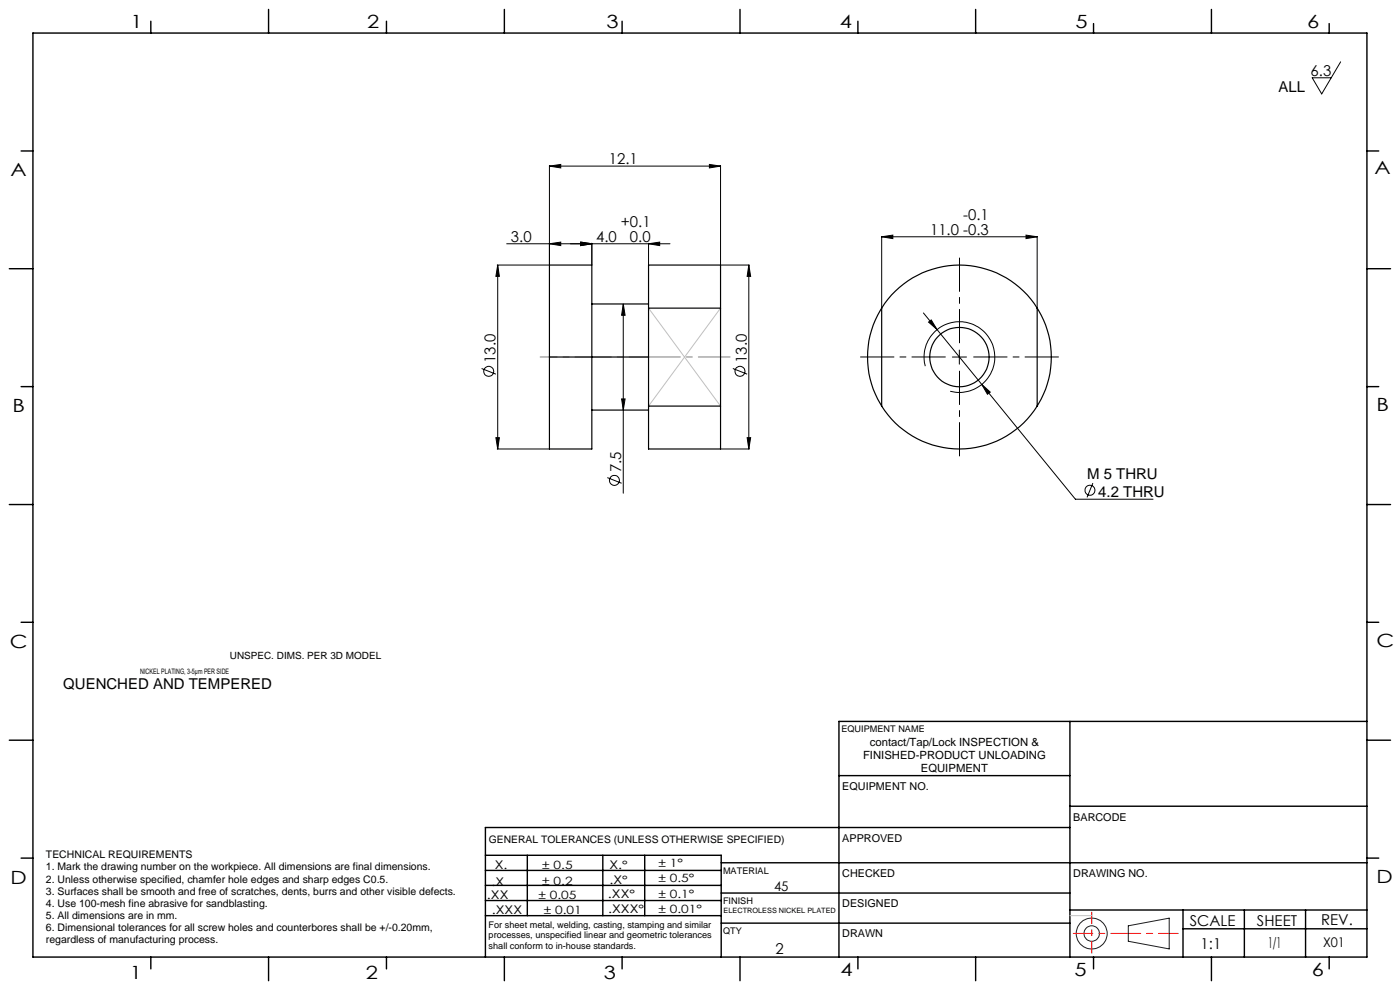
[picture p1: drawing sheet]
<svg xmlns="http://www.w3.org/2000/svg" width="297mm" height="210mm" viewBox="0 0 297 210" stroke-linecap="round" stroke-linejoin="round" font-family="sans-serif">
<defs><g id="words">
<g font-size="3.9">
<text x="27.7" y="5.9">1</text>
<text x="77.9" y="5.9">2</text>
<text x="128.6" y="5.9">3</text>
<text x="178.2" y="5.9">4</text>
<text x="228.1" y="5.9">5</text>
<text x="277.3" y="5.9">6</text>
<text x="2.3" y="37.4">A</text>
<text x="291.6" y="36.9">A</text>
<text x="2.6" y="87.4">B</text>
<text x="292" y="87.1">B</text>
<text x="2.1" y="137.5">C</text>
<text x="292" y="137.3">C</text>
<text x="2.2" y="187.4">D</text>
<text x="292" y="187.4">D</text>
<text x="27.5" y="207.7">1</text>
<text x="77.6" y="207.8">2</text>
<text x="128.1" y="207.8">3</text>
<text x="178.3" y="207">4</text>
<text x="228" y="207">5</text>
<text x="278.3" y="207">6</text>
</g>
<g font-size="3.2">
<text x="278" y="16.1">6.3</text>
<text x="271.2" y="19.5">ALL</text>
<text x="129.2" y="34.8">12.1</text>
<text x="204.3" y="46.6">-0.1</text>
<text x="108.4" y="51.3">3.0</text>
<text x="126.5" y="51.3">4.0</text>
<text x="131.7" y="48.1">+0.1</text>
<text x="133.6" y="51.3">0.0</text>
<text x="197.3" y="49.8">11.0 -0.3</text>
<text x="105.1" y="77" transform="rotate(-90 105.1 77)">13.0</text>
<text x="158.4" y="77" transform="rotate(-90 158.4 77)">13.0</text>
<text x="131.8" y="100.1" transform="rotate(-90 131.8 100.1)">7.5</text>
<text x="230.6" y="101.6">M 5 THRU</text>
<text x="233" y="105.4">4.2 THRU</text>
<text x="13.4" y="146.1">QUENCHED AND TEMPERED</text>
<text x="252.4" y="196.4">SCALE</text>
<text x="266.7" y="196.4">SHEET</text>
<text x="280.3" y="196.3">REV.</text>
<text x="164.5" y="202.3">2</text>
<text x="254.7" y="201.3">1:1</text>
<text x="269" y="201.1">1/1</text>
</g>
<g font-size="2.8">
<text x="164.2" y="189">45</text>
<text x="280.7" y="200.9">X01</text>
</g>
<g font-size="2.5">
<text x="104.9" y="184.4">X.</text>
<text x="129.3" y="184.3">X.°</text>
<text x="103.3" y="190.6">.XX</text>
<text x="104.2" y="187.9">.X</text>
<text x="129" y="190.6">.XX°</text>
<text x="129.3" y="187.5">.X°</text>
<text x="104.4" y="193.9">.XXX</text>
<text x="129" y="193.6">.XXX°</text>
</g>
<g font-size="2.4">
<text x="183.1" y="161">FINISHED-PRODUCT UNLOADING</text>
<text x="184.5" y="158.2">contact/Tap/Lock INSPECTION &amp;</text>
<text x="195.3" y="163.8">EQUIPMENT</text>
<text x="115" y="184.4">± 0.5</text>
<text x="139.7" y="183.8">± 1°</text>
<text x="114.2" y="190.6">± 0.05</text>
<text x="115" y="187.7">± 0.2</text>
<text x="139.7" y="190.5">± 0.1°</text>
<text x="139.7" y="187">± 0.5°</text>
<text x="115.4" y="194">± 0.01</text>
<text x="139.7" y="193.6">± 0.01°</text>
</g>
<g font-size="2.3">
<text x="178.7" y="167.6">EQUIPMENT NO.</text>
<text x="178.7" y="178.6">APPROVED</text>
<text x="227.7" y="174">BARCODE</text>
<text x="178.7" y="186">CHECKED</text>
<text x="227.7" y="186">DRAWING NO.</text>
<text x="178.7" y="192.5">DESIGNED</text>
<text x="178.7" y="198.8">DRAWN</text>
</g>
<g font-size="2.2">
<text x="103.7" y="178.8">GENERAL TOLERANCES (UNLESS OTHERWISE SPECIFIED)</text>
<text x="9.7" y="182.1">TECHNICAL REQUIREMENTS</text>
<text x="9.7" y="184.7">1. Mark the drawing number on the workpiece. All dimensions are final dimensions.</text>
<text x="9.7" y="187.2">2. Unless otherwise specified, chamfer hole edges and sharp edges C0.5.</text>
<text x="9.7" y="189.8">3. Surfaces shall be smooth and free of scratches, dents, burrs and other visible defects.</text>
<text x="9.7" y="192.4">4. Use 100-mesh fine abrasive for sandblasting.</text>
<text x="9.7" y="195">5. All dimensions are in mm.</text>
<text x="9.7" y="197.6">6. Dimensional tolerances for all screw holes and counterbores shall be +/-0.20mm,</text>
<text x="9.7" y="200.1">regardless of manufacturing process.</text>
</g>
<text font-size="2.1" x="48.8" y="139.8">UNSPEC. DIMS. PER 3D MODEL</text>
<g font-size="1.9">
<text x="178.5" y="155.4">EQUIPMENT NAME</text>
<text x="153.4" y="185.3">MATERIAL</text>
<text x="153.4" y="191.8">FINISH</text>
<text x="103.7" y="196.8">For sheet metal, welding, casting, stamping and similar</text>
<text x="103.7" y="199">processes, unspecified linear and geometric tolerances</text>
<text x="103.7" y="201.3">shall conform to in-house standards.</text>
<text x="153.4" y="198.2">QTY</text>
</g>
<g font-size="1.6">
<text x="29.8" y="142.9">NICKEL PLATING, 3-5μm PER SIDE</text>
<text x="153.5" y="193.7">ELECTROLESS NICKEL PLATED</text>
</g>
</g></defs>
<g fill="none" stroke="#000" stroke-width=".21">
<path d="M284.4 13.1l-4 6.8-2-3.4h4M116.6 35.2l2.4-.3v.7zM116.6 35.1v21.1M116.6 35.2h36.3M150.5 34.9l2.4 .3-2.4 .4zM152.9 35.1v21.1M105.5 56.2h11M105.6 56.2l.3 2.4h-.7zM105.6 56.2v39M107.5 51.7h34.6M116.6 51.7l2.4-.3v.7zM123.2 51.4l2.4 .3-2.4 .4z"/>
<path d="M125.6 51.6v4.6M137.6 51.7l2.3-.3v.7zM137.6 51.6v4.6M153 56.2h6M158.9 56.2l.3 2.4h-.7zM158.9 56.2v39M187 50.2l2.4-.3v.7zM187 50.2v15.1M187 50.2h33M217.7 49.9l2.3 .3-2.3 .4zM220 50.2v15.1M102.2 78.2l3 1.2"/>
<path d="M132.2 64.5l.4 2.4h-.7zM132.2 64.5v40.1M155.5 78.2l3 1.2M195.9 66.4l2.9 3.5M196.3 77.7a7.5 7.5 0 0 1 6.6-9.4 7.5 7.5 0 0 1 8.1 8.1 7.5 7.5 0 0 1-9.4 6.6M197 68.3l.6-.4 1.2 2zM198.8 69.9l9.5 11.7M202 75.7h3M203.5 74.3v2.9M105.2 92.8h.7l-.3 2.4zM105.5 95.2h11M131.9 84.6h.7l-.4 2.4z"/>
<path d="M153 95.2h6M158.5 92.8h.7l-.3 2.4zM208.3 81.6l1.8 1.6-.6 .4zM208.3 81.6l19.8 24.3h16.5M128.8 101.3l3.1 1.2M231.8 102.5l-1.2 3"/>
<circle cx="103.7" cy="78.8" r="1.06"/>
<circle cx="157" cy="78.8" r="1.06"/>
<circle cx="130.4" cy="101.9" r="1.06"/>
<circle cx="231.2" cy="104" r="1.07"/>
</g>
<g fill="none" stroke="#191924" stroke-width=".21">
<path d="M239.4 196.4l8.6-1.6v6.5l-8.6-1.6z"/>
<circle cx="231.6" cy="198" r="1.63"/>
<circle cx="231.6" cy="198" r="3.3"/>
</g>
<path d="M200.6 75.7h-18M203.6 72.7v-18M203.6 78.7v18M206.6 75.7h18" fill="none" stroke="#000" stroke-width=".21" stroke-dasharray="15.2 1.3 1.3 1.3" stroke-dashoffset="8.1"/>
<path d="M114.6 75.7h11" fill="none" stroke="#808080" stroke-width=".21" stroke-dasharray="15.2 1.3 1.3 1.3" stroke-dashoffset="11.6"/>
<path d="M125.6 75.7h12" fill="none" stroke="#808080" stroke-width=".21" stroke-dasharray="15.2 1.3 1.3 1.3" stroke-dashoffset="11.1"/>
<path d="M137.6 75.7h17.3" fill="none" stroke="#808080" stroke-width=".21" stroke-dasharray="15.2 1.3 1.3 1.3" stroke-dashoffset="8.5"/>
<g fill="none" stroke="#000" stroke-width=".3">
<path d="M7 7h283v196h-283zM32 4.5v2.5M57 2v5M82 4.5v2.5M107 2v5M132 4.5v2.5M157 2v5M182 4.5v2.5M207 2v5M232 5v2M257 2v5M282 5v2"/>
<path d="M4.5 32h2.5M290 32h2.5M2 57h5M290 57h5M4.5 82h2.5M290 82h2.5M2 107h5M290 107h5M4.5 132h2.5M290 132h2.5M2 157h5M227 153v50"/>
<path d="M290 153h-112v50M290 157h5M178 164.5h49M227 175.5h-124v27.5M227 171h63M4.5 182h2.5M103 191h50M103 187.8h50M103 184.6h50M103 181.4h50v21.6M103 194.2h50M111.9 181.4v12.8"/>
<path d="M127.9 181.4v12.8M136.8 181.4v12.8M153 189.4h74M153 183h137M153 195.8h74M227 193h63M251 193v10M251 197h39M264 193v10M277 193v10M290 182h2.5M32 203v2.5"/>
<path d="M57 203v5M82 203v2.5M107 203v5M132 203v2.5M157 203v5M182 203v2.5M207 203v5M232 203v2.5M257 203v5M282 203v2.5"/>
</g>
<path d="M231.6 202.2v-8.7" fill="none" stroke="#f00" stroke-width=".21" stroke-dasharray="6.3 1.3 1.3 1.3" stroke-dashoffset="3.9"/>
<path d="M227.7 198h22.3" fill="none" stroke="#f00" stroke-width=".21" stroke-dasharray="6.3 1.3 1.3 1.3" stroke-dashoffset="2.2"/>
<path d="M137.6 65.4l15.3 20.7M152.9 65.4l-15.3 20.7M227 194.2h4.6" fill="none" stroke="#c0c0c0" stroke-width=".21"/>
<g fill="#000">
<path d="M116.6 35.2l2.4-.3v.7zM150.5 34.9l2.4 .3-2.4 .4zM197 68.3l1.8 1.6-1.2-2zM208.3 81.6l1.2 2 .6-.4z"/>
<path d="M105.6 56.2l.3 2.4h-.7zM105.2 92.8h.7l-.3 2.4zM158.9 56.2l.3 2.4h-.7zM158.5 92.8h.7l-.3 2.4z"/>
<path d="M123.2 51.4l2.4 .3-2.4 .4zM116.6 51.7l2.4-.3v.7z"/>
<path d="M137.6 51.7l2.3-.3v.7zM123.2 51.4l2.4 .3-2.4 .4z"/>
<path d="M217.7 49.9l2.3 .3-2.3 .4zM187 50.2l2.4-.3v.7z"/>
<path d="M131.9 84.6h.7l-.4 2.4zM132.2 64.5l.4 2.4h-.7z"/>
</g>
<g fill="none" stroke="#000" stroke-width=".25">
<path d="M116.6 56.2h9v39h-9zM116.6 75.7h21M125.6 64.5h12M137.6 65.4v-9.2h15.3v9.2M137.6 65.4h15.3M137.6 65.4v20.7M152.9 65.4v20.7M187 65.4a19.5 19.5 0 0 1 33 0M187 65.4a19.5 19.5 0 0 0 0 20.7M187 65.4v20.7M220 65.4a19.5 19.5 0 0 1 0 20.7M220 65.4v20.7"/>
<path d="M125.6 87h12M137.6 86.1v9.1h15.3v-9.1M137.6 86.1h15.3M187 86.1a19.5 19.5 0 0 0 33 0"/>
<circle cx="203.5" cy="75.8" r="6.3"/>
</g>
<use href="#words"/>
</svg>
